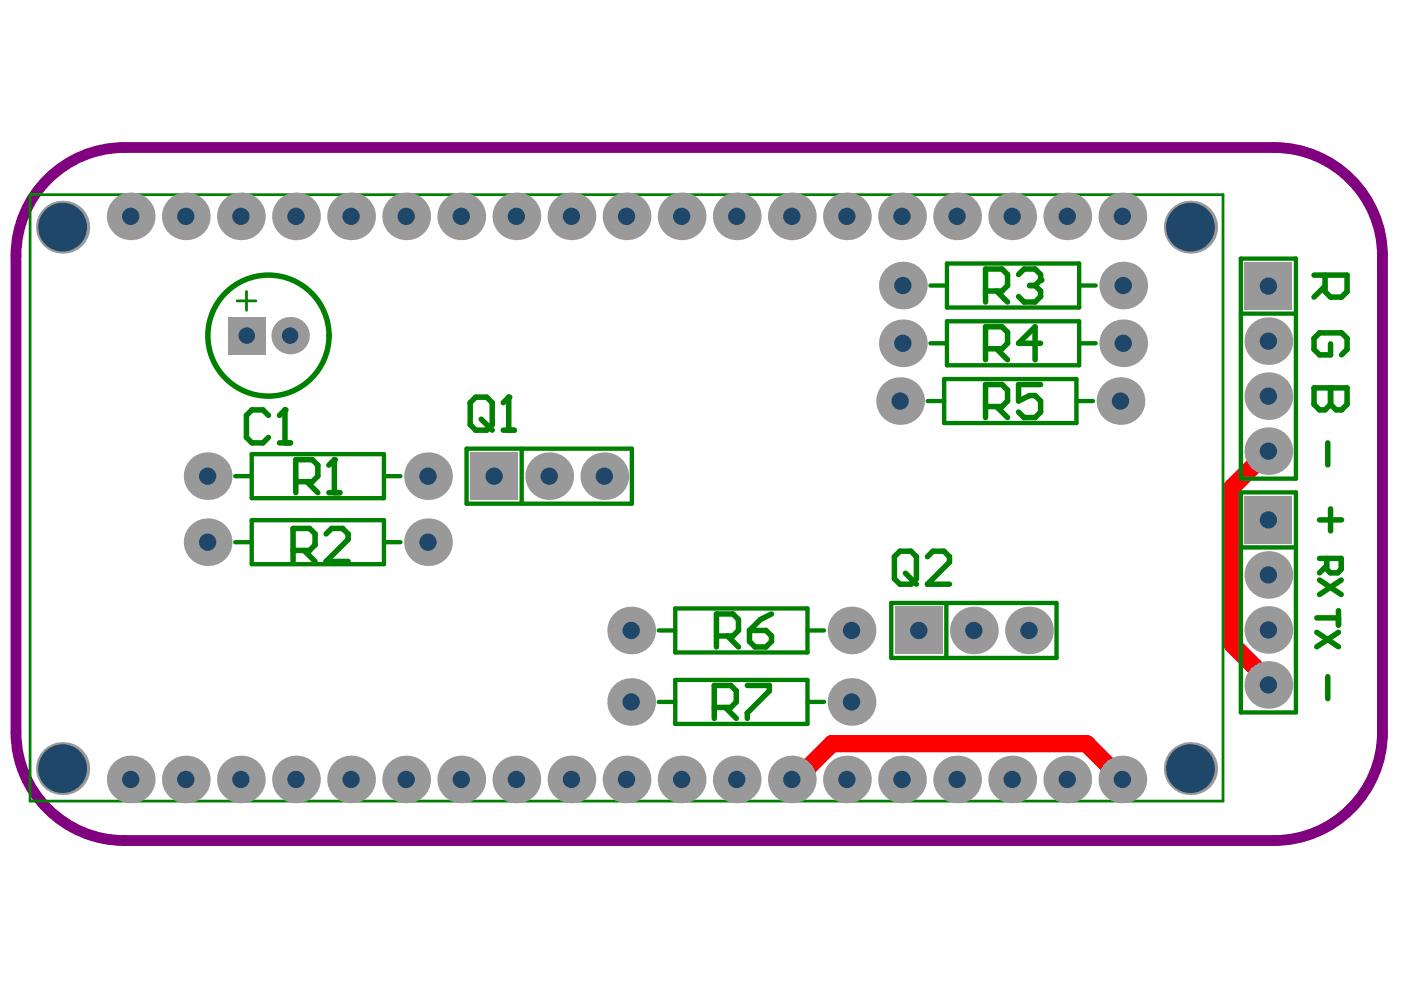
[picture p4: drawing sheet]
<svg xmlns="http://www.w3.org/2000/svg" width="297mm" height="210mm" viewBox="0 0 297 210" stroke-linecap="round" stroke-linejoin="round" font-family="sans-serif">
<path d="M9.5 38.7a22.9 22.9 0 0 1 16.9-7.4h243.7a23 23 0 0 1 23 22.9v101.1a23 23 0 0 1-23 22.9h-243.7a23 23 0 0 1-23-22.9v-101.1a22.9 22.9 0 0 1 6.1-15.5z" fill="none" stroke="#800080" stroke-width="2.3"/>
<path d="M268.9 95.7l-7.6 7.5v33.5l7.6 7.6v.9M168.8 165.3l7.6-7.6h54l7.6 7.6" fill="none" stroke="#f00" stroke-width="3.7"/>
<circle cx="144.5" cy="165.3" r="4.6" fill="#999"/>
<circle cx="144.5" cy="165.3" r="1.84" fill="#1f4769"/>
<circle cx="132.8" cy="165.3" r="4.6" fill="#999"/>
<circle cx="132.8" cy="165.3" r="1.84" fill="#1f4769"/>
<circle cx="27.7" cy="165.3" r="4.6" fill="#999"/>
<circle cx="27.7" cy="165.3" r="1.84" fill="#1f4769"/>
<circle cx="121.2" cy="165.3" r="4.6" fill="#999"/>
<circle cx="121.2" cy="165.3" r="1.84" fill="#1f4769"/>
<circle cx="109.5" cy="165.3" r="4.6" fill="#999"/>
<circle cx="109.5" cy="165.3" r="1.84" fill="#1f4769"/>
<circle cx="39.4" cy="165.3" r="4.6" fill="#999"/>
<circle cx="39.4" cy="165.3" r="1.84" fill="#1f4769"/>
<circle cx="51.1" cy="165.3" r="4.6" fill="#999"/>
<circle cx="51.1" cy="165.3" r="1.84" fill="#1f4769"/>
<circle cx="86.1" cy="165.3" r="4.6" fill="#999"/>
<circle cx="86.1" cy="165.3" r="1.84" fill="#1f4769"/>
<circle cx="74.4" cy="165.3" r="4.6" fill="#999"/>
<circle cx="74.4" cy="165.3" r="1.84" fill="#1f4769"/>
<circle cx="62.8" cy="165.3" r="4.6" fill="#999"/>
<circle cx="62.8" cy="165.3" r="1.84" fill="#1f4769"/>
<circle cx="97.8" cy="165.3" r="4.6" fill="#999"/>
<circle cx="97.8" cy="165.3" r="1.84" fill="#1f4769"/>
<circle cx="179.6" cy="165.3" r="4.6" fill="#999"/>
<circle cx="179.6" cy="165.3" r="1.84" fill="#1f4769"/>
<circle cx="167.9" cy="165.3" r="4.6" fill="#999"/>
<circle cx="167.9" cy="165.3" r="1.84" fill="#1f4769"/>
<circle cx="156.2" cy="165.3" r="4.6" fill="#999"/>
<circle cx="156.2" cy="165.3" r="1.84" fill="#1f4769"/>
<circle cx="90.7" cy="101" r="4.6" fill="#999"/>
<circle cx="90.7" cy="101" r="1.84" fill="#1f4769"/>
<circle cx="13.3" cy="163" r="5.2" fill="#999"/>
<circle cx="13.3" cy="163" r="5.2" fill="#1f4769"/>
<circle cx="13.3" cy="48.2" r="5.2" fill="#999"/>
<circle cx="13.3" cy="48.2" r="5.2" fill="#1f4769"/>
<circle cx="90.7" cy="115" r="4.6" fill="#999"/>
<circle cx="90.7" cy="115" r="1.84" fill="#1f4769"/>
<circle cx="27.7" cy="45.9" r="4.6" fill="#999"/>
<circle cx="27.7" cy="45.9" r="1.84" fill="#1f4769"/>
<circle cx="39.4" cy="45.9" r="4.6" fill="#999"/>
<circle cx="39.4" cy="45.9" r="1.84" fill="#1f4769"/>
<circle cx="44" cy="115" r="4.6" fill="#999"/>
<circle cx="44" cy="115" r="1.84" fill="#1f4769"/>
<circle cx="44" cy="101" r="4.6" fill="#999"/>
<circle cx="44" cy="101" r="1.84" fill="#1f4769"/>
<circle cx="51.1" cy="45.9" r="4.6" fill="#999"/>
<circle cx="51.1" cy="45.9" r="1.84" fill="#1f4769"/>
<path d="M48.8 67.7h7v7h-7z" fill-rule="evenodd" fill="#999"/>
<circle cx="52.3" cy="71.2" r="1.75" fill="#1f4769"/>
<circle cx="61.5" cy="71.2" r="3.5" fill="#999"/>
<circle cx="61.5" cy="71.2" r="1.75" fill="#1f4769"/>
<circle cx="62.8" cy="45.9" r="4.6" fill="#999"/>
<circle cx="62.8" cy="45.9" r="1.84" fill="#1f4769"/>
<circle cx="74.4" cy="45.9" r="4.6" fill="#999"/>
<circle cx="74.4" cy="45.9" r="1.84" fill="#1f4769"/>
<circle cx="86.1" cy="45.9" r="4.6" fill="#999"/>
<circle cx="86.1" cy="45.9" r="1.84" fill="#1f4769"/>
<circle cx="156.2" cy="45.9" r="4.6" fill="#999"/>
<circle cx="156.2" cy="45.9" r="1.84" fill="#1f4769"/>
<circle cx="167.9" cy="45.9" r="4.6" fill="#999"/>
<circle cx="167.9" cy="45.9" r="1.84" fill="#1f4769"/>
<circle cx="179.6" cy="45.9" r="4.6" fill="#999"/>
<circle cx="179.6" cy="45.9" r="1.84" fill="#1f4769"/>
<circle cx="238" cy="165.3" r="4.6" fill="#999"/>
<circle cx="238" cy="165.3" r="1.84" fill="#1f4769"/>
<circle cx="226.3" cy="165.3" r="4.6" fill="#999"/>
<circle cx="226.3" cy="165.3" r="1.84" fill="#1f4769"/>
<circle cx="268.9" cy="145.2" r="4.6" fill="#999"/>
<circle cx="268.9" cy="145.2" r="1.84" fill="#1f4769"/>
<circle cx="191.2" cy="165.3" r="4.6" fill="#999"/>
<circle cx="191.2" cy="165.3" r="1.84" fill="#1f4769"/>
<circle cx="214.6" cy="165.3" r="4.6" fill="#999"/>
<circle cx="214.6" cy="165.3" r="1.84" fill="#1f4769"/>
<path d="M264.3 105.6h9.2v9.2h-9.2z" fill-rule="evenodd" fill="#999"/>
<circle cx="268.9" cy="110.2" r="1.84" fill="#1f4769"/>
<circle cx="252.4" cy="163" r="5.2" fill="#999"/>
<circle cx="252.4" cy="163" r="5.2" fill="#1f4769"/>
<circle cx="202.9" cy="165.3" r="4.6" fill="#999"/>
<circle cx="202.9" cy="165.3" r="1.84" fill="#1f4769"/>
<path d="M190.2 129.1h9.2v9.2h-9.2z" fill-rule="evenodd" fill="#999"/>
<circle cx="194.8" cy="133.7" r="1.84" fill="#1f4769"/>
<circle cx="180.5" cy="133.7" r="4.6" fill="#999"/>
<circle cx="180.5" cy="133.7" r="1.84" fill="#1f4769"/>
<circle cx="206.5" cy="133.7" r="4.6" fill="#999"/>
<circle cx="206.5" cy="133.7" r="1.84" fill="#1f4769"/>
<circle cx="218.2" cy="133.7" r="4.6" fill="#999"/>
<circle cx="218.2" cy="133.7" r="1.84" fill="#1f4769"/>
<circle cx="268.9" cy="133.6" r="4.6" fill="#999"/>
<circle cx="268.9" cy="133.6" r="1.84" fill="#1f4769"/>
<circle cx="268.9" cy="121.9" r="4.6" fill="#999"/>
<circle cx="268.9" cy="121.9" r="1.84" fill="#1f4769"/>
<circle cx="190.8" cy="85" r="4.6" fill="#999"/>
<circle cx="190.8" cy="85" r="1.84" fill="#1f4769"/>
<circle cx="191.2" cy="45.9" r="4.6" fill="#999"/>
<circle cx="191.2" cy="45.9" r="1.84" fill="#1f4769"/>
<circle cx="191.4" cy="72.8" r="4.6" fill="#999"/>
<circle cx="191.4" cy="72.8" r="1.84" fill="#1f4769"/>
<circle cx="191.4" cy="60.5" r="4.6" fill="#999"/>
<circle cx="191.4" cy="60.5" r="1.84" fill="#1f4769"/>
<circle cx="202.9" cy="45.9" r="4.6" fill="#999"/>
<circle cx="202.9" cy="45.9" r="1.84" fill="#1f4769"/>
<circle cx="214.6" cy="45.9" r="4.6" fill="#999"/>
<circle cx="214.6" cy="45.9" r="1.84" fill="#1f4769"/>
<circle cx="226.3" cy="45.9" r="4.6" fill="#999"/>
<circle cx="226.3" cy="45.9" r="1.84" fill="#1f4769"/>
<circle cx="237.6" cy="85" r="4.6" fill="#999"/>
<circle cx="237.6" cy="85" r="1.84" fill="#1f4769"/>
<circle cx="238" cy="45.9" r="4.6" fill="#999"/>
<circle cx="238" cy="45.9" r="1.84" fill="#1f4769"/>
<circle cx="238.1" cy="72.8" r="4.6" fill="#999"/>
<circle cx="238.2" cy="72.8" r="1.84" fill="#1f4769"/>
<circle cx="238.1" cy="60.5" r="4.6" fill="#999"/>
<circle cx="238.2" cy="60.5" r="1.84" fill="#1f4769"/>
<circle cx="252.4" cy="48.2" r="5.2" fill="#999"/>
<circle cx="252.4" cy="48.2" r="5.2" fill="#1f4769"/>
<circle cx="268.9" cy="95.7" r="4.6" fill="#999"/>
<circle cx="268.9" cy="95.7" r="1.84" fill="#1f4769"/>
<circle cx="268.9" cy="84" r="4.6" fill="#999"/>
<circle cx="268.9" cy="84" r="1.84" fill="#1f4769"/>
<circle cx="268.9" cy="72.3" r="4.6" fill="#999"/>
<circle cx="268.9" cy="72.3" r="1.84" fill="#1f4769"/>
<path d="M264.3 56.1h9.2v9.2h-9.2z" fill-rule="evenodd" fill="#999"/>
<circle cx="268.9" cy="60.7" r="1.84" fill="#1f4769"/>
<circle cx="97.8" cy="45.9" r="4.6" fill="#999"/>
<circle cx="97.8" cy="45.9" r="1.84" fill="#1f4769"/>
<path d="M100.2 96.4h9.2v9.2h-9.2z" fill-rule="evenodd" fill="#999"/>
<circle cx="104.8" cy="101" r="1.84" fill="#1f4769"/>
<circle cx="109.5" cy="45.9" r="4.6" fill="#999"/>
<circle cx="109.5" cy="45.9" r="1.84" fill="#1f4769"/>
<circle cx="116.4" cy="101" r="4.6" fill="#999"/>
<circle cx="116.4" cy="101" r="1.84" fill="#1f4769"/>
<circle cx="121.2" cy="45.9" r="4.6" fill="#999"/>
<circle cx="121.2" cy="45.9" r="1.84" fill="#1f4769"/>
<circle cx="128.1" cy="101" r="4.6" fill="#999"/>
<circle cx="128.1" cy="101" r="1.84" fill="#1f4769"/>
<circle cx="132.8" cy="45.9" r="4.6" fill="#999"/>
<circle cx="132.8" cy="45.9" r="1.84" fill="#1f4769"/>
<circle cx="133.8" cy="133.7" r="4.6" fill="#999"/>
<circle cx="133.8" cy="133.7" r="1.84" fill="#1f4769"/>
<circle cx="133.8" cy="148.8" r="4.6" fill="#999"/>
<circle cx="133.8" cy="148.8" r="1.84" fill="#1f4769"/>
<circle cx="144.5" cy="45.9" r="4.6" fill="#999"/>
<circle cx="144.5" cy="45.9" r="1.84" fill="#1f4769"/>
<circle cx="180.5" cy="148.8" r="4.6" fill="#999"/>
<circle cx="180.5" cy="148.8" r="1.84" fill="#1f4769"/>
<path d="M6.4 41.3h252.9v128.6h-252.9zM50.3 63.8h4M52.3 61.8v4" fill="none" stroke="#008000" stroke-width=".58"/>
<g fill="none" stroke="#008000" stroke-width=".92">
<path d="M200.8 55.9h28v9.3h-28zM263.1 54.8h11.7v46.7h-11.7zM197.3 72.8h3.5M197.3 60.5h3.5M200.8 68.1h28v9.3h-28zM228.8 72.8h3.5M228.8 60.5h3.5M263.1 66.5h11.7M53.4 96.3h28v9.3h-28zM98.9 95.1h35.1v11.7h-35.1zM110.6 95.1v11.7M196.7 85h3.5"/>
<path d="M200.2 80.4h28v9.3h-28zM228.2 85h3.5M49.9 115h3.5M49.9 101h3.5M53.4 110.3h28v9.3h-28zM81.4 115h3.5M81.4 101h3.5M263.1 104.4h11.7v46.7h-11.7zM263.1 116.1h11.7M139.7 133.7h3.5M143.2 129h28v9.3h-28zM171.2 133.7h3.5"/>
<path d="M189 127.8h35v11.7h-35zM200.6 127.8v11.7M139.7 148.8h3.5M143.2 144.2h28v9.3h-28zM171.2 148.8h3.5"/>
</g>
<g fill="none" stroke="#008000" stroke-width="1.2">
<path d="M278.6 58.3h7v3.5l-1.2 1.2h-2.3l-1.2-1.2v-3.5M280.9 60.7l-2.3 2.3M281.5 93.9v4.7M282.1 82.2v3.5l-1.2 1.2h-1.1l-1.2-1.2v-3.5h7M279.8 118.4h4.6v2.3l-.8 .8h-1.5l-.8-.8v-2.3M279.8 110.2h4.6M281.3 119.9l-1.5 1.6M282.1 107.9v4.7M279.2 131h4.6M279.2 134.1l4.6 3M279.8 123l4.6 3M283.8 129.5v3"/>
<path d="M283.8 134.1l-4.6 3M284.4 123l-4.6 3M281.5 143.5v4.6"/>
</g>
<circle cx="282.1" cy="82.2" r=".58" fill="#008000"/>
<path d="M282.1 72.9v2.3h-2.3l-1.2-1.1v-2.4l1.2-1.1h4.6l1.2 1.1v2.4l-1.2 1.1M99.7 85.4l1.2-1.2h2.3l1.2 1.2v4.6l-1.2 1.2h-2.3l-1.2-1.2zM102 88.9l2.4 2.3M106.7 91.2h2.3M107.9 84.2v7M282.1 82.2v3.5l1.2 1.2h1.1l1.2-1.2v-3.5M189.6 118l1.2-1.1h2.3l1.2 1.1v4.7l-1.2 1.2h-2.3l-1.2-1.2zM196.6 118l1.2-1.1h2.3l1.2 1.1v1.2l-4.7 4.7h4.7M192 121.5l2.3 2.4" fill="none" stroke="#008000" stroke-width="1.2"/>
<circle cx="107.9" cy="84.2" r=".58" fill="#008000"/>
<path d="M56.9 88.1l-1.2-1.2h-2.3l-1.2 1.2v4.6l1.2 1.2h2.3l1.2-1.2M59.3 93.9h2.3M60.4 86.9v7M107.9 84.2l-1.2 1.2" fill="none" stroke="#008000" stroke-width="1.2"/>
<circle cx="60.4" cy="86.9" r=".58" fill="#008000"/>
<g fill="none" stroke="#008000" stroke-width="1.2">
<path d="M216 58.2l1.1-1.2h2.4l1.1 1.2v1.2M208.9 61.7h3.6l1.1-1.2v-2.3l-1.1-1.2h-3.6v7M208.9 74h3.6l1.1-1.2v-2.3l-1.1-1.2h-3.6v7M211.3 74l2.3 2.3M211.3 61.7l2.3 2.3M220.6 72.8h-4.6l3.5-3.5v7M60.4 86.9l-1.1 1.2M208.9 86.2h3.6l1.1-1.2v-2.3l-1.1-1.2h-3.6v7M211.3 86.2l2.3 2.3M220.6 81.5h-4.6v3.5l2.3-1.1h1.2l1.1 1.1v2.4l-1.1 1.1h-2.4l-1.1-1.1M62.1 116.7h3.5l1.2-1.2v-2.3l-1.2-1.2h-3.5v7M64.5 116.7l2.3 2.3"/>
<path d="M69.1 113.2l1.2-1.2h2.3l1.2 1.2v1.2l-4.7 4.6h4.7M151.9 134.8h3.5l1.2-1.1v-2.4l-1.2-1.1h-3.5v7M154.2 134.8l2.4 2.4M158.9 133.7h3.5l1.2 1.1v1.2l-1.2 1.2h-2.3l-1.2-1.2zM163.6 130.2l-2.4 1.1-2.3 2.4M151.4 150h3.5l1.2-1.2v-2.3l-1.2-1.2h-3.5v7M153.8 150l2.3 2.3M158.4 145.3h4.7v1.2l-4.7 4.7v1.1"/>
</g>
<circle cx="220.6" cy="59.4" r=".58" fill="#008000"/>
<path d="M220.6 59.4l-1.1 1.1M218.3 60.5h1.2M219.5 60.5l1.1 1.2v1.2l-1.1 1.1h-2.4l-1.1-1.1M70.9 97.5v7M62.7 102.1h3.5l1.2-1.1v-2.4l-1.2-1.1h-3.5v7M65.1 102.1l2.3 2.4M69.7 104.5h2.4" fill="none" stroke="#008000" stroke-width="1.2"/>
<circle cx="70.9" cy="97.5" r=".58" fill="#008000"/>
<g fill="none" stroke="#008000" stroke-width="1.2">
<path d="M70.9 97.5l-1.2 1.1"/>
<circle cx="56.9" cy="71.2" r="12.8"/>
</g>
<circle cx="144.5" cy="165.3" r="5.1" fill="#999"/>
<circle cx="144.5" cy="165.3" r="1.84" fill="#1f4769"/>
<circle cx="132.8" cy="165.3" r="5.1" fill="#999"/>
<circle cx="132.8" cy="165.3" r="1.84" fill="#1f4769"/>
<circle cx="27.7" cy="165.3" r="5.1" fill="#999"/>
<circle cx="27.7" cy="165.3" r="1.84" fill="#1f4769"/>
<circle cx="121.2" cy="165.3" r="5.1" fill="#999"/>
<circle cx="121.2" cy="165.3" r="1.84" fill="#1f4769"/>
<circle cx="109.5" cy="165.3" r="5.1" fill="#999"/>
<circle cx="109.5" cy="165.3" r="1.84" fill="#1f4769"/>
<circle cx="39.4" cy="165.3" r="5.1" fill="#999"/>
<circle cx="39.4" cy="165.3" r="1.84" fill="#1f4769"/>
<circle cx="51.1" cy="165.3" r="5.1" fill="#999"/>
<circle cx="51.1" cy="165.3" r="1.84" fill="#1f4769"/>
<circle cx="86.1" cy="165.3" r="5.1" fill="#999"/>
<circle cx="86.1" cy="165.3" r="1.84" fill="#1f4769"/>
<circle cx="74.4" cy="165.3" r="5.1" fill="#999"/>
<circle cx="74.4" cy="165.3" r="1.84" fill="#1f4769"/>
<circle cx="62.8" cy="165.3" r="5.1" fill="#999"/>
<circle cx="62.8" cy="165.3" r="1.84" fill="#1f4769"/>
<circle cx="97.8" cy="165.3" r="5.1" fill="#999"/>
<circle cx="97.8" cy="165.3" r="1.84" fill="#1f4769"/>
<circle cx="179.6" cy="165.3" r="5.1" fill="#999"/>
<circle cx="179.6" cy="165.3" r="1.84" fill="#1f4769"/>
<circle cx="167.9" cy="165.3" r="5.1" fill="#999"/>
<circle cx="167.9" cy="165.3" r="1.84" fill="#1f4769"/>
<circle cx="156.2" cy="165.3" r="5.1" fill="#999"/>
<circle cx="156.2" cy="165.3" r="1.84" fill="#1f4769"/>
<circle cx="90.7" cy="101" r="5.1" fill="#999"/>
<circle cx="90.7" cy="101" r="1.84" fill="#1f4769"/>
<circle cx="13.3" cy="163" r="5.6" fill="#999"/>
<circle cx="13.3" cy="163" r="5.2" fill="#1f4769"/>
<circle cx="13.3" cy="48.2" r="5.6" fill="#999"/>
<circle cx="13.3" cy="48.2" r="5.2" fill="#1f4769"/>
<circle cx="90.7" cy="115" r="5.1" fill="#999"/>
<circle cx="90.7" cy="115" r="1.84" fill="#1f4769"/>
<circle cx="27.7" cy="45.9" r="5.1" fill="#999"/>
<circle cx="27.7" cy="45.9" r="1.84" fill="#1f4769"/>
<circle cx="39.4" cy="45.9" r="5.1" fill="#999"/>
<circle cx="39.4" cy="45.9" r="1.84" fill="#1f4769"/>
<circle cx="44" cy="115" r="5.1" fill="#999"/>
<circle cx="44" cy="115" r="1.84" fill="#1f4769"/>
<circle cx="44" cy="101" r="5.1" fill="#999"/>
<circle cx="44" cy="101" r="1.84" fill="#1f4769"/>
<circle cx="51.1" cy="45.9" r="5.1" fill="#999"/>
<circle cx="51.1" cy="45.9" r="1.84" fill="#1f4769"/>
<path d="M48.3 67.2h8v7.9h-8z" fill-rule="evenodd" fill="#999"/>
<circle cx="52.3" cy="71.2" r="1.75" fill="#1f4769"/>
<circle cx="61.5" cy="71.2" r="4" fill="#999"/>
<circle cx="61.5" cy="71.2" r="1.75" fill="#1f4769"/>
<circle cx="62.8" cy="45.9" r="5.1" fill="#999"/>
<circle cx="62.8" cy="45.9" r="1.84" fill="#1f4769"/>
<circle cx="74.4" cy="45.9" r="5.1" fill="#999"/>
<circle cx="74.4" cy="45.9" r="1.84" fill="#1f4769"/>
<circle cx="86.1" cy="45.9" r="5.1" fill="#999"/>
<circle cx="86.1" cy="45.9" r="1.84" fill="#1f4769"/>
<circle cx="156.2" cy="45.9" r="5.1" fill="#999"/>
<circle cx="156.2" cy="45.9" r="1.84" fill="#1f4769"/>
<circle cx="167.9" cy="45.9" r="5.1" fill="#999"/>
<circle cx="167.9" cy="45.9" r="1.84" fill="#1f4769"/>
<circle cx="179.6" cy="45.9" r="5.1" fill="#999"/>
<circle cx="179.6" cy="45.9" r="1.84" fill="#1f4769"/>
<circle cx="238" cy="165.3" r="5.1" fill="#999"/>
<circle cx="238" cy="165.3" r="1.84" fill="#1f4769"/>
<circle cx="226.3" cy="165.3" r="5.1" fill="#999"/>
<circle cx="226.3" cy="165.3" r="1.84" fill="#1f4769"/>
<circle cx="268.9" cy="145.2" r="5.1" fill="#999"/>
<circle cx="268.9" cy="145.2" r="1.84" fill="#1f4769"/>
<circle cx="191.2" cy="165.3" r="5.1" fill="#999"/>
<circle cx="191.2" cy="165.3" r="1.84" fill="#1f4769"/>
<circle cx="214.6" cy="165.3" r="5.1" fill="#999"/>
<circle cx="214.6" cy="165.3" r="1.84" fill="#1f4769"/>
<path d="M263.9 105.2h10.1v10.1h-10.1z" fill-rule="evenodd" fill="#999"/>
<circle cx="268.9" cy="110.2" r="1.84" fill="#1f4769"/>
<circle cx="252.4" cy="163" r="5.6" fill="#999"/>
<circle cx="252.4" cy="163" r="5.2" fill="#1f4769"/>
<circle cx="202.9" cy="165.3" r="5.1" fill="#999"/>
<circle cx="202.9" cy="165.3" r="1.84" fill="#1f4769"/>
<path d="M189.7 128.6h10.2v10.1h-10.2z" fill-rule="evenodd" fill="#999"/>
<circle cx="194.8" cy="133.7" r="1.84" fill="#1f4769"/>
<circle cx="180.5" cy="133.7" r="5.1" fill="#999"/>
<circle cx="180.5" cy="133.7" r="1.84" fill="#1f4769"/>
<circle cx="206.5" cy="133.7" r="5.1" fill="#999"/>
<circle cx="206.5" cy="133.7" r="1.84" fill="#1f4769"/>
<circle cx="218.2" cy="133.7" r="5.1" fill="#999"/>
<circle cx="218.2" cy="133.7" r="1.84" fill="#1f4769"/>
<circle cx="268.9" cy="133.6" r="5.1" fill="#999"/>
<circle cx="268.9" cy="133.6" r="1.84" fill="#1f4769"/>
<circle cx="268.9" cy="121.9" r="5.1" fill="#999"/>
<circle cx="268.9" cy="121.9" r="1.84" fill="#1f4769"/>
<circle cx="190.8" cy="85" r="5.1" fill="#999"/>
<circle cx="190.8" cy="85" r="1.84" fill="#1f4769"/>
<circle cx="191.2" cy="45.9" r="5.1" fill="#999"/>
<circle cx="191.2" cy="45.9" r="1.84" fill="#1f4769"/>
<circle cx="191.4" cy="72.8" r="5.1" fill="#999"/>
<circle cx="191.4" cy="72.8" r="1.84" fill="#1f4769"/>
<circle cx="191.4" cy="60.5" r="5.1" fill="#999"/>
<circle cx="191.4" cy="60.5" r="1.84" fill="#1f4769"/>
<circle cx="202.9" cy="45.9" r="5.1" fill="#999"/>
<circle cx="202.9" cy="45.9" r="1.84" fill="#1f4769"/>
<circle cx="214.6" cy="45.9" r="5.1" fill="#999"/>
<circle cx="214.6" cy="45.9" r="1.84" fill="#1f4769"/>
<circle cx="226.3" cy="45.9" r="5.1" fill="#999"/>
<circle cx="226.3" cy="45.9" r="1.84" fill="#1f4769"/>
<circle cx="237.6" cy="85" r="5.1" fill="#999"/>
<circle cx="237.6" cy="85" r="1.84" fill="#1f4769"/>
<circle cx="238" cy="45.9" r="5.1" fill="#999"/>
<circle cx="238" cy="45.9" r="1.84" fill="#1f4769"/>
<circle cx="238.1" cy="72.8" r="5.1" fill="#999"/>
<circle cx="238.2" cy="72.8" r="1.84" fill="#1f4769"/>
<circle cx="238.1" cy="60.5" r="5.1" fill="#999"/>
<circle cx="238.2" cy="60.5" r="1.84" fill="#1f4769"/>
<circle cx="252.4" cy="48.2" r="5.6" fill="#999"/>
<circle cx="252.4" cy="48.2" r="5.2" fill="#1f4769"/>
<circle cx="268.9" cy="95.7" r="5.1" fill="#999"/>
<circle cx="268.9" cy="95.7" r="1.84" fill="#1f4769"/>
<circle cx="268.9" cy="84" r="5.1" fill="#999"/>
<circle cx="268.9" cy="84" r="1.84" fill="#1f4769"/>
<circle cx="268.9" cy="72.3" r="5.1" fill="#999"/>
<circle cx="268.9" cy="72.3" r="1.84" fill="#1f4769"/>
<path d="M263.9 55.6h10.1v10.1h-10.1z" fill-rule="evenodd" fill="#999"/>
<circle cx="268.9" cy="60.7" r="1.84" fill="#1f4769"/>
<circle cx="97.8" cy="45.9" r="5.1" fill="#999"/>
<circle cx="97.8" cy="45.9" r="1.84" fill="#1f4769"/>
<path d="M99.7 95.9h10.1v10.1h-10.1z" fill-rule="evenodd" fill="#999"/>
<circle cx="104.8" cy="101" r="1.84" fill="#1f4769"/>
<circle cx="109.5" cy="45.9" r="5.1" fill="#999"/>
<circle cx="109.5" cy="45.9" r="1.84" fill="#1f4769"/>
<circle cx="116.4" cy="101" r="5.1" fill="#999"/>
<circle cx="116.4" cy="101" r="1.84" fill="#1f4769"/>
<circle cx="121.2" cy="45.9" r="5.1" fill="#999"/>
<circle cx="121.2" cy="45.9" r="1.84" fill="#1f4769"/>
<circle cx="128.1" cy="101" r="5.1" fill="#999"/>
<circle cx="128.1" cy="101" r="1.84" fill="#1f4769"/>
<circle cx="132.8" cy="45.9" r="5.1" fill="#999"/>
<circle cx="132.8" cy="45.9" r="1.84" fill="#1f4769"/>
<circle cx="133.8" cy="133.7" r="5.1" fill="#999"/>
<circle cx="133.8" cy="133.7" r="1.84" fill="#1f4769"/>
<circle cx="133.8" cy="148.8" r="5.1" fill="#999"/>
<circle cx="133.8" cy="148.8" r="1.84" fill="#1f4769"/>
<circle cx="144.5" cy="45.9" r="5.1" fill="#999"/>
<circle cx="144.5" cy="45.9" r="1.84" fill="#1f4769"/>
<circle cx="180.5" cy="148.8" r="5.1" fill="#999"/>
<circle cx="180.5" cy="148.8" r="1.84" fill="#1f4769"/>
</svg>
